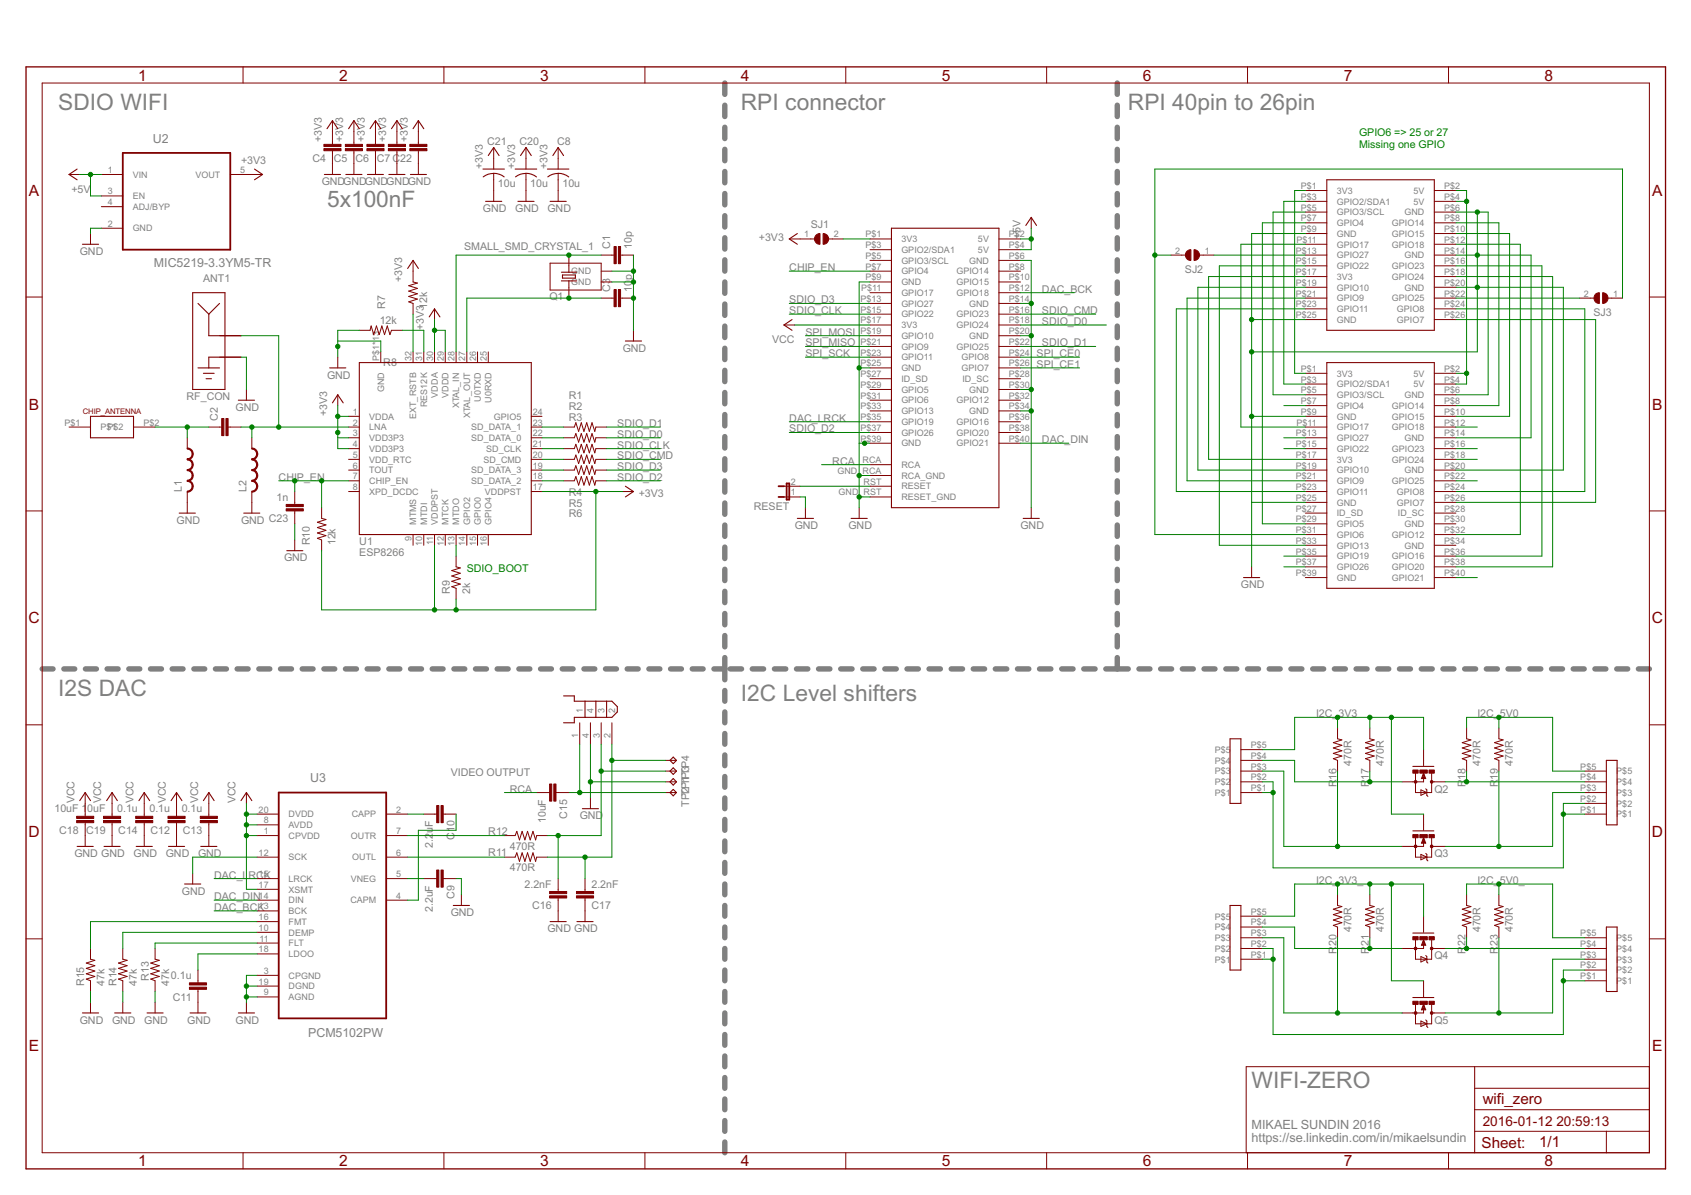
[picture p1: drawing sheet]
<svg xmlns="http://www.w3.org/2000/svg" width="297mm" height="210mm" viewBox="0 0 297 210" stroke-linecap="round" stroke-linejoin="round" font-family="sans-serif">
<defs><g id="words">
<g font-size="4.5" fill="#808080">
<text x="10.2" y="19.3">SDIO WIFI</text>
<text x="130.2" y="19.3">RPI connector</text>
<text x="198.1" y="19.3">RPI 40pin to 26pin</text>
<text x="57.4" y="36.3">5x100nF</text>
<text x="10.2" y="122.2">I2S DAC</text>
<text x="130.2" y="123.2">I2C Level shifters</text>
<text x="219.9" y="191.2">WIFI-ZERO</text>
</g>
<g font-size="3" fill="#800000">
<text x="24.3" y="14.1">1</text>
<text x="59.6" y="14.1">2</text>
<text x="94.9" y="14.1">3</text>
<text x="130.2" y="14.1">4</text>
<text x="165.4" y="14.1">5</text>
<text x="200.7" y="14.1">6</text>
<text x="236" y="14.1">7</text>
<text x="271.3" y="14.1">8</text>
<text x="5.1" y="34.4">A</text>
<text x="290.2" y="34.4">A</text>
<text x="5.1" y="71.9">B</text>
<text x="290.2" y="71.9">B</text>
<text x="5" y="109.5">C</text>
<text x="290.2" y="109.5">C</text>
<text x="5" y="147.1">D</text>
<text x="290.2" y="147.1">D</text>
<text x="5.1" y="184.7">E</text>
<text x="290.2" y="184.7">E</text>
<text x="260.5" y="194">wifi_zero</text>
<text x="260.3" y="201.6">Sheet:</text>
<text x="270.4" y="201.5">1/1</text>
<text x="24.3" y="204.9">1</text>
<text x="59.6" y="204.9">2</text>
<text x="94.9" y="204.9">3</text>
<text x="130.2" y="204.9">4</text>
<text x="165.4" y="204.9">5</text>
<text x="200.7" y="204.9">6</text>
<text x="236" y="204.9">7</text>
<text x="271.3" y="204.9">8</text>
</g>
<g font-size="2.7" fill="#800000">
<text x="260.5" y="197.8">2016-01-12</text>
<text x="273.4" y="197.8">20:59:13</text>
</g>
<g font-size="2.5" fill="#808080">
<text x="219.9" y="198.2">MIKAEL SUNDIN 2016</text>
<text x="219.9" y="200.6">https://se.linkedin.com/in/mikaelsundin</text>
</g>
<g font-size="2.4" fill="#808080">
<text x="26.9" y="25.1">U2</text>
<text x="27" y="46.9">MIC5219-3.3YM5-TR</text>
<text x="54.5" y="137.4">U3</text>
<text x="54.1" y="182.2">PCM5102PW</text>
</g>
<g font-size="2.1" fill="#008000">
<text x="238.7" y="23.9">GPIO6 =&gt; 25 or 27</text>
<text x="238.7" y="25.9">Missing one GPIO</text>
<text x="82" y="100.5">SDIO_BOOT</text>
</g>
<g font-size="2.1" fill="#808080">
<text x="42.3" y="28.8">+3V3</text>
<text x="54.9" y="28.5">C4 C5 C6 C7C22</text>
<text x="56.5" y="25" transform="rotate(-90 56.5 25)">+3V3</text>
<text x="60.3" y="25" transform="rotate(-90 60.3 25)">+3V3</text>
<text x="64.1" y="25" transform="rotate(-90 64.1 25)">+3V3</text>
<text x="67.8" y="25" transform="rotate(-90 67.8 25)">+3V3</text>
<text x="71.6" y="25" transform="rotate(-90 71.6 25)">+3V3</text>
<text x="84.8" y="29.7" transform="rotate(-90 84.8 29.7)">+3V3</text>
<text x="85.6" y="25.4">C21</text>
<text x="90.5" y="29.7" transform="rotate(-90 90.5 29.7)">+3V3</text>
<text x="91.3" y="25.4">C20</text>
<text x="96.2" y="29.7" transform="rotate(-90 96.2 29.7)">+3V3</text>
<text x="97.9" y="25.4">C8</text>
<text x="12.5" y="33.8">+5V</text>
<text x="56.5" y="32.5">GNDGNDGNDGNDGND</text>
<text x="87.5" y="32.8">10u</text>
<text x="93.1" y="32.8">10u</text>
<text x="98.8" y="32.8">10u</text>
<text x="84.8" y="37.2">GND</text>
<text x="90.5" y="37.2">GND</text>
<text x="96.2" y="37.2">GND</text>
<text x="142.4" y="40.1">SJ1</text>
<text x="179.3" y="42" transform="rotate(-90 179.3 42)">+5V</text>
<text x="14" y="44.8">GND</text>
<text x="81.5" y="43.9">SMALL_SMD_CRYSTAL_1</text>
<text x="107.2" y="43.7" transform="rotate(-90 107.2 43.7)">C1</text>
<text x="111" y="43.7" transform="rotate(-90 111 43.7)">10p</text>
<text x="133.3" y="42.3">+3V3</text>
<text x="138.7" y="47.6">CHIP_EN</text>
<text x="35.7" y="49.5">ANT1</text>
<text x="70.7" y="49.5" transform="rotate(-90 70.7 49.5)">+3V3</text>
<text x="96.5" y="52.7">Q1</text>
<text x="107.2" y="51.2" transform="rotate(-90 107.2 51.2)">C3</text>
<text x="111" y="51.2" transform="rotate(-90 111 51.2)">10</text>
<text x="111" y="49.1" transform="rotate(-90 111 49.1)">p</text>
<text x="138.7" y="53.3">SDIO_D3</text>
<text x="183" y="51.4">DAC_BCK</text>
<text x="208.1" y="48">SJ2</text>
<text x="66.7" y="56.9">12k</text>
<text x="67.7" y="54.2" transform="rotate(-90 67.7 54.2)">R7</text>
<text x="74.4" y="58" transform="rotate(-90 74.4 58)">+3V3</text>
<text x="75" y="54.2" transform="rotate(-90 75 54.2)">12k</text>
<text x="138.7" y="55.2">SDIO_CLK</text>
<text x="141.5" y="59">SPI_MOSI</text>
<text x="183" y="55.2">SDIO_CMD</text>
<text x="183" y="57.1">SDIO_D0</text>
<text x="279.9" y="55.6">SJ3</text>
<text x="67.3" y="64.2">R8</text>
<text x="109.4" y="61.8">GND</text>
<text x="135.6" y="60.3">VCC</text>
<text x="141.5" y="60.9">SPI_MISO</text>
<text x="141.5" y="62.7">SPI_SCK</text>
<text x="182.1" y="62.7">SPI_CE0</text>
<text x="182.1" y="64.6">SPI_CE1</text>
<text x="183" y="60.9">SDIO_D1</text>
<text x="32.8" y="70.3">RF_CON</text>
<text x="57.4" y="66.5">GND</text>
<text x="99.9" y="70.1">R1</text>
<text x="38.3" y="73.9" transform="rotate(-90 38.3 73.9)">C2</text>
<text x="41.4" y="72.2">GND</text>
<text x="57.4" y="73.1" transform="rotate(-90 57.4 73.1)">+3V3</text>
<text x="99.9" y="72">R2</text>
<text x="99.9" y="73.9">R3</text>
<text x="108.4" y="76.9">SDIO_D0</text>
<text x="108.4" y="75">SDIO_D1</text>
<text x="138.7" y="76">SDIO_D2</text>
<text x="138.7" y="74.1">DAC_LRCK</text>
<text x="183" y="77.8">DAC_DIN</text>
<text x="108.4" y="78.8">SDIO_CLK</text>
<text x="108.4" y="80.7">SDIO_CMD</text>
<text x="108.4" y="82.6">SDIO_D3</text>
<text x="146.2" y="81.6">RCA</text>
<text x="32" y="86.3" transform="rotate(-90 32 86.3)">L1</text>
<text x="43.3" y="86.3" transform="rotate(-90 43.3 86.3)">L2</text>
<text x="48.6" y="87.9">1n</text>
<text x="49" y="84.5">CHIP_EN</text>
<text x="99.9" y="87.1">R4</text>
<text x="99.9" y="89">R5</text>
<text x="108.4" y="84.5">SDIO_D2</text>
<text x="112.2" y="87.3">+3V3</text>
<text x="132.4" y="89.5">RESET</text>
<text x="31" y="92">GND</text>
<text x="42.3" y="92">GND C23</text>
<text x="54.4" y="95.8" transform="rotate(-90 54.4 95.8)">R10</text>
<text x="59" y="95.8" transform="rotate(-90 59 95.8)">12k</text>
<text x="63.1" y="95.8">U1</text>
<text x="99.9" y="90.9">R6</text>
<text x="139.6" y="93">GND</text>
<text x="149" y="93">GND</text>
<text x="179.3" y="93">GND</text>
<text x="49.9" y="98.6">GND</text>
<text x="63.1" y="97.7">ESP8266</text>
<text x="79" y="104.3" transform="rotate(-90 79 104.3)">R9</text>
<text x="82.6" y="104.3" transform="rotate(-90 82.6 104.3)">2k</text>
<text x="218" y="103.3">GND</text>
<text x="231.2" y="126">I2C_3V3</text>
<text x="259.5" y="126">I2C_5V0</text>
<text x="79.2" y="136.4">VIDEO OUTPUT</text>
<text x="234.8" y="136.9" transform="rotate(-90 234.8 136.9)">16</text>
<text x="237.4" y="134.5" transform="rotate(-90 237.4 134.5)">470R</text>
<text x="240.5" y="136.9" transform="rotate(-90 240.5 136.9)">17</text>
<text x="243.1" y="134.5" transform="rotate(-90 243.1 134.5)">470R</text>
<text x="257.5" y="136.9" transform="rotate(-90 257.5 136.9)">18</text>
<text x="260.1" y="134.5" transform="rotate(-90 260.1 134.5)">470R</text>
<text x="263.1" y="136.9" transform="rotate(-90 263.1 136.9)">19</text>
<text x="265.7" y="134.5" transform="rotate(-90 265.7 134.5)">470R</text>
<text x="9.6" y="142.7">10uF 10uF</text>
<text x="13.1" y="141.1" transform="rotate(-90 13.1 141.1)">VCC</text>
<text x="17.8" y="141.1" transform="rotate(-90 17.8 141.1)">VCC</text>
<text x="20.6" y="142.7">0.1u</text>
<text x="23.5" y="141.1" transform="rotate(-90 23.5 141.1)">VCC</text>
<text x="26.3" y="142.7">0.1u</text>
<text x="29.1" y="141.1" transform="rotate(-90 29.1 141.1)">VCC</text>
<text x="31.9" y="142.7">0.1u</text>
<text x="34.8" y="141.1" transform="rotate(-90 34.8 141.1)">VCC</text>
<text x="41.4" y="141.1" transform="rotate(-90 41.4 141.1)">VCC</text>
<text x="89.6" y="139.2">RCA</text>
<text x="99.6" y="143.8" transform="rotate(-90 99.6 143.8)">C15</text>
<text x="101.8" y="143.9">GND</text>
<text x="121.1" y="141.7" transform="rotate(-90 121.1 141.7)">TPT2PT1PT3P4</text>
<text x="234.8" y="138.3" transform="rotate(-90 234.8 138.3)">R</text>
<text x="240.5" y="138.3" transform="rotate(-90 240.5 138.3)">R</text>
<text x="252" y="139.2">Q2</text>
<text x="257.5" y="138.3" transform="rotate(-90 257.5 138.3)">R</text>
<text x="263.1" y="138.3" transform="rotate(-90 263.1 138.3)">R</text>
<text x="10.4" y="146.5">C18 C19</text>
<text x="20.8" y="146.5">C14</text>
<text x="26.4" y="146.5">C12</text>
<text x="32.1" y="146.5">C13</text>
<text x="76" y="148.9" transform="rotate(-90 76 148.9)">2.2</text>
<text x="76" y="146.3" transform="rotate(-90 76 146.3)">u</text>
<text x="76" y="145.3" transform="rotate(-90 76 145.3)">F</text>
<text x="79.8" y="147.6" transform="rotate(-90 79.8 147.6)">C</text>
<text x="79.8" y="146.2" transform="rotate(-90 79.8 146.2)">10</text>
<text x="85.8" y="146.6">R12</text>
<text x="89.6" y="149.2">470R</text>
<text x="95.9" y="144.6" transform="rotate(-90 95.9 144.6)">10uF</text>
<text x="13.1" y="150.6">GND GND</text>
<text x="23.5" y="150.6">GND</text>
<text x="29.1" y="150.6">GND</text>
<text x="34.8" y="150.6">GND</text>
<text x="37.6" y="154.3">DAC_L</text>
<text x="43.7" y="154.3">RCK</text>
<text x="85.8" y="150.4">R11</text>
<text x="89.6" y="153">470R</text>
<text x="92.2" y="155.9">2.2nF</text>
<text x="103.9" y="155.9">2.2nF</text>
<text x="231.2" y="155.3">I2C_3V3_</text>
<text x="252" y="150.6">Q3</text>
<text x="259.5" y="155.3">I2C_5V0_</text>
<text x="32" y="157.2">GND</text>
<text x="37.6" y="158.1">DAC_DIN</text>
<text x="37.6" y="160">DAC_BCK</text>
<text x="76" y="160.2" transform="rotate(-90 76 160.2)">2.2uF</text>
<text x="79.2" y="160.9">GND</text>
<text x="79.8" y="157.9" transform="rotate(-90 79.8 157.9)">C9</text>
<text x="93.5" y="159.7">C16</text>
<text x="103.9" y="159.7">C17</text>
<text x="96.2" y="163.8">GND GND</text>
<text x="234.8" y="167.5" transform="rotate(-90 234.8 167.5)">R</text>
<text x="234.8" y="166.2" transform="rotate(-90 234.8 166.2)">20</text>
<text x="237.4" y="163.8" transform="rotate(-90 237.4 163.8)">470R</text>
<text x="240.5" y="167.5" transform="rotate(-90 240.5 167.5)">R</text>
<text x="240.5" y="166.2" transform="rotate(-90 240.5 166.2)">21</text>
<text x="243.1" y="163.8" transform="rotate(-90 243.1 163.8)">470R</text>
<text x="257.5" y="167.5" transform="rotate(-90 257.5 167.5)">R</text>
<text x="257.5" y="166.2" transform="rotate(-90 257.5 166.2)">22</text>
<text x="260.1" y="163.8" transform="rotate(-90 260.1 163.8)">470R</text>
<text x="263.1" y="167.5" transform="rotate(-90 263.1 167.5)">R</text>
<text x="263.1" y="166.2" transform="rotate(-90 263.1 166.2)">23</text>
<text x="265.7" y="163.8" transform="rotate(-90 265.7 163.8)">470R</text>
<text x="14.8" y="173.2" transform="rotate(-90 14.8 173.2)">R15</text>
<text x="18.4" y="173.2" transform="rotate(-90 18.4 173.2)">47k</text>
<text x="20.5" y="173.2" transform="rotate(-90 20.5 173.2)">R14</text>
<text x="24" y="173.2" transform="rotate(-90 24 173.2)">47k</text>
<text x="26.1" y="172.3" transform="rotate(-90 26.1 172.3)">R13</text>
<text x="29.7" y="173.2" transform="rotate(-90 29.7 173.2)">47k</text>
<text x="30" y="172">0.1u</text>
<text x="252" y="168.5">Q4</text>
<text x="14" y="179.8">GND</text>
<text x="19.7" y="179.8">GND</text>
<text x="25.3" y="179.8">GND</text>
<text x="30.4" y="175.8">C11</text>
<text x="32.9" y="179.8">GND</text>
<text x="41.4" y="179.8">GND</text>
<text x="252" y="179.8">Q5</text>
</g>
<g font-size="1.8" fill="#808080">
<text x="18.9" y="30.4">1</text>
<text x="18.9" y="34.2">3</text>
<text x="23.3" y="31.2">VIN</text>
<text x="23.3" y="35">EN</text>
<text x="34.3" y="31.2">VOUT</text>
<text x="42.2" y="30.4">5</text>
<text x="228.5" y="33.2">P$1</text>
<text x="228.5" y="35.1">P$3</text>
<text x="234.8" y="34">3V3</text>
<text x="234.8" y="35.9">GPIO2/SDA1</text>
<text x="248.3" y="34">5V</text>
<text x="248.3" y="35.9">5V</text>
<text x="253.7" y="33.2">P$2</text>
<text x="253.7" y="35.1">P$4</text>
<text x="18.9" y="36">4</text>
<text x="18.9" y="39.8">2</text>
<text x="23.3" y="36.9">ADJ/BYP</text>
<text x="23.3" y="40.6">GND</text>
<text x="141.3" y="41.7">1</text>
<text x="146.5" y="41.7">2</text>
<text x="152" y="41.7">P$1</text>
<text x="177.2" y="41.7">P$2</text>
<text x="228.5" y="37">P$5</text>
<text x="228.5" y="38.9">P$7</text>
<text x="228.5" y="40.8">P$9</text>
<text x="234.8" y="37.8">GPIO3/SCL</text>
<text x="234.8" y="39.7">GPIO4</text>
<text x="234.8" y="41.6">GND</text>
<text x="244.5" y="39.7">GPIO14</text>
<text x="244.5" y="41.6">GPIO15</text>
<text x="246.7" y="37.8">GND</text>
<text x="253.7" y="37">P$6</text>
<text x="253.7" y="38.9">P$8</text>
<text x="253.7" y="40.8">P$10</text>
<text x="152" y="43.6">P$3</text>
<text x="152" y="45.5">P$5</text>
<text x="152" y="47.4">P$7</text>
<text x="158.3" y="42.5">3V3</text>
<text x="158.3" y="44.4">GPIO2/SDA1</text>
<text x="158.3" y="46.3">GPIO3/SCL</text>
<text x="170.2" y="46.3">GND</text>
<text x="171.8" y="42.5">5V</text>
<text x="171.8" y="44.4">5V</text>
<text x="177.2" y="43.6">P$4</text>
<text x="177.2" y="45.5">P$6</text>
<text x="177.2" y="47.4">P$8</text>
<text x="206.4" y="44.5">2</text>
<text x="211.6" y="44.5">1</text>
<text x="227.6" y="44.5">P$13</text>
<text x="227.6" y="46.4">P$15</text>
<text x="227.7" y="42.6">P$11</text>
<text x="234.8" y="43.5">GPIO17</text>
<text x="234.8" y="45.4">GPIO27</text>
<text x="234.8" y="47.3">GPIO22</text>
<text x="244.5" y="43.5">GPIO18</text>
<text x="244.5" y="47.3">GPIO23</text>
<text x="246.7" y="45.4">GND</text>
<text x="253.7" y="42.6">P$12</text>
<text x="253.7" y="44.5">P$14</text>
<text x="253.7" y="46.4">P$16</text>
<text x="100.4" y="48.2">GND</text>
<text x="100.4" y="50.1">GND</text>
<text x="151.1" y="53">P$13</text>
<text x="151.3" y="51.1">P$11</text>
<text x="152" y="49.3">P$9</text>
<text x="158.3" y="48.2">GPIO4</text>
<text x="158.3" y="50.1">GND</text>
<text x="158.3" y="52">GPIO17</text>
<text x="158.3" y="53.9">GPIO27</text>
<text x="168" y="48.2">GPIO14</text>
<text x="168" y="50.1">GPIO15</text>
<text x="168" y="52">GPIO18</text>
<text x="170.2" y="53.9">GND</text>
<text x="177.2" y="49.3">P$10</text>
<text x="177.2" y="51.1">P$12</text>
<text x="177.2" y="53">P$14</text>
<text x="227.6" y="48.3">P$17</text>
<text x="227.6" y="50.2">P$19</text>
<text x="227.6" y="52.1">P$21</text>
<text x="227.6" y="54">P$23</text>
<text x="234.8" y="49.1">3V3</text>
<text x="234.8" y="51">GPIO10</text>
<text x="234.8" y="52.9">GPIO9</text>
<text x="244.5" y="49.2">GPIO24</text>
<text x="244.5" y="52.9">GPIO25</text>
<text x="246.7" y="51">GND</text>
<text x="253.7" y="48.3">P$18</text>
<text x="253.7" y="50.2">P$20</text>
<text x="253.7" y="52.1">P$22</text>
<text x="253.7" y="54">P$24</text>
<text x="278.2" y="52.1">2</text>
<text x="283.4" y="52.1">1</text>
<text x="151.1" y="54.9">P$15</text>
<text x="151.1" y="56.8">P$17</text>
<text x="151.1" y="58.7">P$19</text>
<text x="158.3" y="55.8">GPIO22</text>
<text x="158.3" y="57.6">3V3</text>
<text x="158.3" y="59.5">GPIO10</text>
<text x="168" y="55.8">GPIO23</text>
<text x="168" y="57.7">GPIO24</text>
<text x="170.2" y="59.5">GND</text>
<text x="177.2" y="54.9">P$16</text>
<text x="177.2" y="56.8">P$18</text>
<text x="177.2" y="58.7">P$20</text>
<text x="227.6" y="55.9">P$25</text>
<text x="234.8" y="54.8">GPIO11</text>
<text x="234.8" y="56.7">GND</text>
<text x="245.4" y="54.8">GPIO8</text>
<text x="245.4" y="56.7">GPIO7</text>
<text x="253.7" y="55.9">P$26</text>
<text x="66.6" y="63.4" transform="rotate(-90 66.6 63.4)">P$1*13</text>
<text x="72.3" y="63.4" transform="rotate(-90 72.3 63.4)">32</text>
<text x="74.2" y="63.4" transform="rotate(-90 74.2 63.4)">31</text>
<text x="76.1" y="63.4" transform="rotate(-90 76.1 63.4)">30</text>
<text x="78" y="63.4" transform="rotate(-90 78 63.4)">29</text>
<text x="79.8" y="63.4" transform="rotate(-90 79.8 63.4)">28</text>
<text x="81.7" y="63.4" transform="rotate(-90 81.7 63.4)">27</text>
<text x="83.6" y="63.4" transform="rotate(-90 83.6 63.4)">26</text>
<text x="85.5" y="63.4" transform="rotate(-90 85.5 63.4)">25</text>
<text x="151.1" y="60.6">P$21</text>
<text x="151.1" y="62.5">P$23</text>
<text x="151.1" y="64.4">P$25</text>
<text x="158.3" y="61.4">GPIO9</text>
<text x="158.3" y="63.3">GPIO11</text>
<text x="158.3" y="65.2">GND</text>
<text x="168" y="61.4">GPIO25</text>
<text x="168.9" y="63.3">GPIO8</text>
<text x="168.9" y="65.2">GPIO7</text>
<text x="177.2" y="60.6">P$22</text>
<text x="177.2" y="62.5">P$24</text>
<text x="177.2" y="64.4">P$26</text>
<text x="228.5" y="65.3">P$1</text>
<text x="253.7" y="65.3">P$2</text>
<text x="67.5" y="68.9" transform="rotate(-90 67.5 68.9)">GND</text>
<text x="75" y="71.5" transform="rotate(-90 75 71.5)">RES12K</text>
<text x="76.9" y="69.8" transform="rotate(-90 76.9 69.8)">VDDA</text>
<text x="78.8" y="69.9" transform="rotate(-90 78.8 69.9)">VDDD</text>
<text x="80.7" y="71.7" transform="rotate(-90 80.7 71.7)">XTAL_IN</text>
<text x="84.5" y="70.6" transform="rotate(-90 84.5 70.6)">U0TXD</text>
<text x="86.4" y="70.8" transform="rotate(-90 86.4 70.8)">U0RXD</text>
<text x="151.1" y="66.3">P$27</text>
<text x="151.1" y="68.1">P$29</text>
<text x="151.1" y="70">P$31</text>
<text x="151.1" y="71.9">P$33</text>
<text x="158.3" y="67.1">ID_SD</text>
<text x="158.3" y="69">GPIO5</text>
<text x="158.3" y="70.9">GPIO6</text>
<text x="168" y="70.9">GPIO12</text>
<text x="169.1" y="67.1">ID_SC</text>
<text x="170.2" y="69">GND</text>
<text x="177.2" y="66.3">P$28</text>
<text x="177.2" y="68.1">P$30</text>
<text x="177.2" y="70">P$32</text>
<text x="177.2" y="71.9">P$34</text>
<text x="228.5" y="67.2">P$3</text>
<text x="228.5" y="69.1">P$5</text>
<text x="228.5" y="71">P$7</text>
<text x="234.8" y="66.1">3V3</text>
<text x="234.8" y="68">GPIO2/SDA1</text>
<text x="234.8" y="69.9">GPIO3/SCL</text>
<text x="234.8" y="71.8">GPIO4</text>
<text x="244.5" y="71.8">GPIO14</text>
<text x="246.7" y="69.9">GND</text>
<text x="248.3" y="66.2">5V</text>
<text x="248.3" y="68">5V</text>
<text x="253.7" y="67.2">P$4</text>
<text x="253.7" y="69.1">P$6</text>
<text x="253.7" y="71">P$8</text>
<text x="11.3" y="74.8">P$1</text>
<text x="17.6" y="75.6">P$P1$2</text>
<text x="25.2" y="74.8">P$2</text>
<text x="62" y="74.8">2</text>
<text x="62" y="76.6">3</text>
<text x="62" y="72.9">1</text>
<text x="64.9" y="75.6">LNA</text>
<text x="64.9" y="77.5">VDD3P3</text>
<text x="64.9" y="73.7">VDDA</text>
<text x="73.1" y="73.6" transform="rotate(-90 73.1 73.6)">EXT_RSTB</text>
<text x="82.6" y="73.4" transform="rotate(-90 82.6 73.4)">XTAL_OUT</text>
<text x="82.8" y="77.5">SD_DATA_0</text>
<text x="82.8" y="75.6">SD_DATA_1</text>
<text x="86.7" y="73.7">GPIO5</text>
<text x="93.6" y="72.9">24</text>
<text x="93.6" y="76.6">22</text>
<text x="93.6" y="74.8">23</text>
<text x="151.1" y="73.8">P$35</text>
<text x="151.1" y="75.7">P$37</text>
<text x="151.1" y="77.6">P$39</text>
<text x="158.3" y="72.8">GPIO13</text>
<text x="158.3" y="74.6">GPIO19</text>
<text x="158.3" y="76.5">GPIO26</text>
<text x="168" y="74.6">GPIO16</text>
<text x="168" y="76.5">GPIO20</text>
<text x="170.2" y="72.8">GND</text>
<text x="177.2" y="73.8">P$36</text>
<text x="177.2" y="75.7">P$38</text>
<text x="177.2" y="77.6">P$40</text>
<text x="227.6" y="76.6">P$13</text>
<text x="227.7" y="74.8">P$11</text>
<text x="228.5" y="72.9">P$9</text>
<text x="234.8" y="73.7">GND</text>
<text x="234.8" y="75.6">GPIO17</text>
<text x="234.8" y="77.5">GPIO27</text>
<text x="244.5" y="73.7">GPIO15</text>
<text x="244.5" y="75.6">GPIO18</text>
<text x="246.7" y="77.5">GND</text>
<text x="253.7" y="72.9">P$10</text>
<text x="253.7" y="74.8">P$12</text>
<text x="253.7" y="76.6">P$14</text>
<text x="62" y="82.3">6</text>
<text x="62" y="78.5">4</text>
<text x="62" y="80.4">5</text>
<text x="64.9" y="83.1">TOUT</text>
<text x="64.9" y="79.4">VDD3P3</text>
<text x="64.9" y="81.2">VDD_RTC</text>
<text x="82.8" y="83.1">SD_DATA_3</text>
<text x="84.9" y="81.3">SD_CMD</text>
<text x="85.4" y="79.4">SD_CLK</text>
<text x="93.6" y="78.5">21</text>
<text x="93.6" y="80.4">20</text>
<text x="93.6" y="82.3">19</text>
<text x="147.1" y="83.3">GND_RCA</text>
<text x="151.5" y="81.4">RCA</text>
<text x="158.3" y="78.4">GND</text>
<text x="158.3" y="82.2">RCA</text>
<text x="168" y="78.4">GPIO21</text>
<text x="227.6" y="78.5">P$15</text>
<text x="227.6" y="80.4">P$17</text>
<text x="227.6" y="82.3">P$19</text>
<text x="234.8" y="79.4">GPIO22</text>
<text x="234.8" y="81.2">3V3</text>
<text x="234.8" y="83.1">GPIO10</text>
<text x="244.5" y="79.4">GPIO23</text>
<text x="244.5" y="81.3">GPIO24</text>
<text x="246.7" y="83.1">GND</text>
<text x="253.7" y="78.5">P$16</text>
<text x="253.7" y="80.4">P$18</text>
<text x="253.7" y="82.3">P$20</text>
<text x="62" y="84.2">7</text>
<text x="62" y="86.1">8</text>
<text x="64.9" y="85">CHIP_EN</text>
<text x="64.9" y="86.9">XPD_DCDC</text>
<text x="82.8" y="85">SD_DATA_2</text>
<text x="85.2" y="86.9">VDDPST</text>
<text x="93.6" y="84.2">18</text>
<text x="93.6" y="86.1">17</text>
<text x="138.9" y="87">1</text>
<text x="138.9" y="85.1">2</text>
<text x="147.3" y="87">GND_RST</text>
<text x="151.7" y="85.1">RST</text>
<text x="158.3" y="86">RESET</text>
<text x="158.3" y="87.9">RESET_GND</text>
<text x="158.3" y="84.1">RCA_GND</text>
<text x="227.6" y="84.2">P$21</text>
<text x="227.6" y="86.1">P$23</text>
<text x="227.6" y="88">P$25</text>
<text x="227.6" y="89.9">P$27</text>
<text x="234.8" y="85">GPIO9</text>
<text x="234.8" y="86.9">GPIO11</text>
<text x="234.8" y="88.8">GND</text>
<text x="244.5" y="85">GPIO25</text>
<text x="245.4" y="86.9">GPIO8</text>
<text x="245.4" y="88.8">GPIO7</text>
<text x="253.7" y="84.2">P$22</text>
<text x="253.7" y="86.1">P$24</text>
<text x="253.7" y="88">P$26</text>
<text x="253.7" y="89.9">P$28</text>
<text x="72.3" y="95.1" transform="rotate(-90 72.3 95.1)">9</text>
<text x="73.1" y="92.2" transform="rotate(-90 73.1 92.2)">MTMS</text>
<text x="74.2" y="95.9" transform="rotate(-90 74.2 95.9)">10</text>
<text x="75" y="92.2" transform="rotate(-90 75 92.2)">MTDI</text>
<text x="76.1" y="95.8" transform="rotate(-90 76.1 95.8)">11</text>
<text x="76.9" y="92.2" transform="rotate(-90 76.9 92.2)">VDDPST</text>
<text x="78" y="95.9" transform="rotate(-90 78 95.9)">12</text>
<text x="78.8" y="92.2" transform="rotate(-90 78.8 92.2)">MTCK</text>
<text x="79.8" y="95.9" transform="rotate(-90 79.8 95.9)">13</text>
<text x="80.7" y="92.2" transform="rotate(-90 80.7 92.2)">MTDO</text>
<text x="81.7" y="95.9" transform="rotate(-90 81.7 95.9)">14</text>
<text x="82.6" y="92.2" transform="rotate(-90 82.6 92.2)">GPIO2</text>
<text x="83.6" y="95.9" transform="rotate(-90 83.6 95.9)">15</text>
<text x="84.5" y="92.2" transform="rotate(-90 84.5 92.2)">GPIO0</text>
<text x="85.5" y="95.9" transform="rotate(-90 85.5 95.9)">16</text>
<text x="86.3" y="92.2" transform="rotate(-90 86.3 92.2)">GPIO4</text>
<text x="227.6" y="91.7">P$29</text>
<text x="227.6" y="93.6">P$31</text>
<text x="227.6" y="95.5">P$33</text>
<text x="234.8" y="90.7">ID_SD</text>
<text x="234.8" y="92.6">GPIO5</text>
<text x="234.8" y="94.5">GPIO6</text>
<text x="244.5" y="94.5">GPIO12</text>
<text x="245.5" y="90.7">ID_SC</text>
<text x="246.7" y="92.6">GND</text>
<text x="253.7" y="91.7">P$30</text>
<text x="253.7" y="93.6">P$32</text>
<text x="253.7" y="95.5">P$34</text>
<text x="227.6" y="97.4">P$35</text>
<text x="227.6" y="99.3">P$37</text>
<text x="227.6" y="101.2">P$39</text>
<text x="234.8" y="96.4">GPIO13</text>
<text x="234.8" y="98.2">GPIO19</text>
<text x="234.8" y="100.1">GPIO26</text>
<text x="244.5" y="98.3">GPIO16</text>
<text x="244.5" y="100.1">GPIO20</text>
<text x="246.7" y="96.4">GND</text>
<text x="253.7" y="97.4">P$36</text>
<text x="253.7" y="99.3">P$38</text>
<text x="253.7" y="101.2">P$40</text>
<text x="234.8" y="102">GND</text>
<text x="244.5" y="102">GPIO21</text>
<text x="102.4" y="125.2" transform="rotate(-90 102.4 125.2)">1</text>
<text x="104.3" y="125.2" transform="rotate(-90 104.3 125.2)">4</text>
<text x="106.2" y="125.2" transform="rotate(-90 106.2 125.2)">3</text>
<text x="108.1" y="125.2" transform="rotate(-90 108.1 125.2)">2</text>
<text x="101.6" y="129.6" transform="rotate(-90 101.6 129.6)">1</text>
<text x="103.5" y="129.6" transform="rotate(-90 103.5 129.6)">4</text>
<text x="105.3" y="129.6" transform="rotate(-90 105.3 129.6)">3</text>
<text x="107.2" y="129.6" transform="rotate(-90 107.2 129.6)">2</text>
<text x="219.7" y="131.4">P$5</text>
<text x="213.4" y="137.9">P$2</text>
<text x="213.4" y="136">P$3</text>
<text x="213.4" y="134.1">P$4</text>
<text x="213.4" y="132.2">P$5</text>
<text x="219.7" y="137.1">P$2</text>
<text x="219.7" y="135.2">P$3</text>
<text x="219.7" y="133.3">P$4</text>
<text x="277.6" y="137.1">P$4</text>
<text x="277.6" y="135.2">P$5</text>
<text x="283.9" y="137.9">P$4</text>
<text x="283.9" y="136">P$5</text>
<text x="45.4" y="142.7">20</text>
<text x="50.7" y="143.6">DVDD</text>
<text x="61.8" y="143.6">CAPP</text>
<text x="69.6" y="142.7">2</text>
<text x="213.4" y="139.8">P$1</text>
<text x="219.7" y="139">P$1</text>
<text x="277.6" y="142.7">P$1</text>
<text x="277.6" y="140.8">P$2</text>
<text x="277.6" y="139">P$3</text>
<text x="283.9" y="143.6">P$1</text>
<text x="283.9" y="141.7">P$2</text>
<text x="283.9" y="139.8">P$3</text>
<text x="46.3" y="144.6">8</text>
<text x="46.3" y="146.5">1</text>
<text x="50.7" y="145.5">AVDD</text>
<text x="50.7" y="147.3">CPVDD</text>
<text x="61.6" y="147.4">OUTR</text>
<text x="69.6" y="146.5">7</text>
<text x="45.4" y="150.3">12</text>
<text x="45.4" y="154.1">15</text>
<text x="45.4" y="156">17</text>
<text x="50.7" y="151.1">SCK</text>
<text x="50.7" y="154.9">LRCK</text>
<text x="61.6" y="154.9">VNEG</text>
<text x="61.9" y="151.1">OUTL</text>
<text x="69.6" y="150.3">6</text>
<text x="69.6" y="154.1">5</text>
<text x="45.4" y="157.8">14</text>
<text x="45.4" y="159.7">13</text>
<text x="45.4" y="161.6">16</text>
<text x="50.7" y="156.8">XSMT</text>
<text x="50.7" y="158.7">DIN</text>
<text x="50.7" y="160.6">BCK</text>
<text x="61.5" y="158.7">CAPM</text>
<text x="69.6" y="157.8">4</text>
<text x="213.4" y="161.5">P$5</text>
<text x="219.7" y="160.7">P$5</text>
<text x="45.4" y="163.5">10</text>
<text x="45.4" y="167.3">18</text>
<text x="45.6" y="165.4">11</text>
<text x="50.7" y="162.4">FMT</text>
<text x="50.7" y="164.3">DEMP</text>
<text x="50.7" y="166.2">FLT</text>
<text x="213.4" y="167.2">P$2</text>
<text x="213.4" y="165.3">P$3</text>
<text x="213.4" y="163.4">P$4</text>
<text x="219.7" y="166.3">P$2</text>
<text x="219.7" y="164.5">P$3</text>
<text x="219.7" y="162.6">P$4</text>
<text x="277.6" y="166.3">P$4</text>
<text x="277.6" y="164.5">P$5</text>
<text x="283.9" y="167.2">P$4</text>
<text x="283.9" y="165.3">P$5</text>
<text x="45.4" y="172.9">19</text>
<text x="46.3" y="171.1">3</text>
<text x="50.7" y="168.1">LDOO</text>
<text x="50.7" y="171.9">CPGND</text>
<text x="50.7" y="173.8">DGND</text>
<text x="213.4" y="169.1">P$1</text>
<text x="219.7" y="168.2">P$1</text>
<text x="277.6" y="172">P$1</text>
<text x="277.6" y="170.1">P$2</text>
<text x="277.6" y="168.2">P$3</text>
<text x="283.9" y="172.8">P$1</text>
<text x="283.9" y="171">P$2</text>
<text x="283.9" y="169.1">P$3</text>
<text x="46.3" y="174.8">9</text>
<text x="50.7" y="175.7">AGND</text>
</g>
<text font-size="1.5" fill="#800000" x="14.6" y="72.7">CHIP_ANTENNA</text>
</g></defs>
<g fill="none" stroke="#808080" stroke-width=".95">
<path d="M127.3 14.6v2M127.3 18.5v2M196.3 14.6v2M196.3 18.5v2M127.3 22.4v1.9M127.3 26.2v2M127.3 30.1v2M127.3 34v2M127.3 37.9v2M196.3 22.4v1.9M196.3 26.2v2M196.3 30.1v2"/>
<path d="M196.3 34v2M196.3 37.9v2M127.3 41.8v2M127.3 45.6v2M127.3 49.5v2M127.3 53.4v2M127.3 57.3v2M196.3 41.8v2M196.3 45.6v2M196.3 49.5v2M196.3 53.4v2M196.3 57.3v2"/>
<path d="M127.3 61.2v2M127.3 65v2M127.3 68.9v2M127.3 72.8v2M127.3 76.7v2M196.3 61.2v2M196.3 65v2M196.3 68.9v2M196.3 72.8v2M196.3 76.7v2M127.3 80.6v2M127.3 84.5v1.9"/>
<path d="M127.3 88.3v2M127.3 92.2v2M127.3 96.1v2M127.3 100v2M196.3 80.6v2M196.3 84.5v1.9M196.3 88.3v2M196.3 92.2v2M196.3 96.1v2M196.3 100v2M7.4 117.5h1.9M11.2 117.5h1.9"/>
<path d="M15 117.5h1.9M18.8 117.5h1.9M22.6 117.5h2M26.4 117.5h2M30.2 117.5h2M34.1 117.5h1.9M37.8 117.5h2M41.7 117.5h1.9M45.5 117.5h1.9M49.3 117.5h1.9M53.1 117.5h1.9M56.9 117.5h1.9"/>
<path d="M60.7 117.5h1.9M64.5 117.5h1.9M68.3 117.5h1.9M72.1 117.5h1.9M75.9 117.5h1.9M79.7 117.5h1.9M83.5 117.5h1.9M87.3 117.5h2M91.1 117.5h2M95 117.5h1.9M98.8 117.5h1.9M102.6 117.5h1.9"/>
<path d="M106.4 117.5h1.9M110.2 117.5h1.9M114 117.5h1.9M117.8 117.5h1.9M121.6 117.5h1.9M125.4 117.5h1.9M127.3 103.9v2M127.3 107.8v1.9M127.3 111.6v2M127.3 115.5v3.9M128.3 117.5h2M132.1 117.5h2"/>
<path d="M136 117.5h2M139.9 117.5h2M143.8 117.5h2M147.7 117.5h2M151.6 117.5h1.9M155.4 117.5h2M159.3 117.5h2M163.2 117.5h2M167.1 117.5h2M171 117.5h2M174.8 117.5h2M178.7 117.5h2"/>
<path d="M182.6 117.5h2M186.5 117.5h2M190.4 117.5h2M194.2 117.5h4M196.3 103.9v2M196.3 107.8v1.9M196.3 111.6v2M196.3 115.5v2M200.1 117.5h1.9M203.9 117.5h1.9M207.7 117.5h1.9M211.5 117.5h1.9"/>
<path d="M215.3 117.5h2M219.1 117.5h2M222.9 117.5h2M226.8 117.5h1.9M230.6 117.5h1.9M234.4 117.5h1.9M238.2 117.5h1.9M242 117.5h1.9M245.8 117.5h2M249.7 117.5h1.9M253.5 117.5h1.9M257.3 117.5h1.9"/>
<path d="M261.1 117.5h1.9M264.9 117.5h1.9M268.7 117.5h2M272.5 117.5h2M276.4 117.5h1.9M280.2 117.5h1.9M284 117.5h1.9M287.8 117.5h1.9M127.3 121.3v1.9M127.3 125.1v1.9M127.3 128.8v1.9M127.3 132.6v1.9"/>
<path d="M127.3 136.4v1.9M127.3 140.2v1.8M127.3 143.9v1.9M127.3 147.7v1.9M127.3 151.5v1.9M127.3 155.3v1.9M127.3 159v1.9M127.3 162.8v1.9M127.3 166.6v1.9M127.3 170.4v1.9M127.3 174.2v1.8M127.3 177.9v1.9"/>
<path d="M127.3 181.7v1.9M127.3 185.5v1.9M127.3 189.3v1.9M127.3 193v1.9M127.3 196.8v1.9M127.3 200.6v1.9"/>
</g>
<g fill="none" stroke="#800000" stroke-width=".19">
<path d="M13.5 29.7l-1.4 .9 1.4 1M44.7 29.7l1.4 .9-1.4 1M57 30.6h2.8M57.4 22.6l1-1.4 .9 1.4M60.7 30.6h2.9M61.2 22.6l1-1.4 .9 1.4M64.5 30.6h2.9M65 22.6l1-1.4 .9 1.4M68.3 30.6h2.8M68.8 22.6l.9-1.4 1 1.4M72.1 30.6h2.8M72.6 22.6l.9-1.4 .9 1.4"/>
<path d="M84.8 29.7h3.8M85.3 35.4h2.8M85.8 27.3l.9-1.4 1 1.4M86.7 30.4a3.1 3.1 0 0 1 1.9 .7M86.7 30.5a2.9 2.9 0 0 0-1.8 .6M90.5 29.7h3.8M91 35.4h2.8M91.4 27.3l1-1.4 .9 1.4M92.4 30.4a3.1 3.1 0 0 1 1.8 .7M92.4 30.5a2.9 2.9 0 0 0-1.8 .6M96.2 29.7h3.7M96.6 35.4h2.9"/>
<path d="M97.1 27.3l.9-1.4 1 1.4M98 30.4a3.2 3.2 0 0 1 1.9 .7M98 30.5a2.9 2.9 0 0 0-1.8 .6M180.2 39.6l.9-1.4 1 1.4M233.1 31.6h18.8v26.4h-18.8zM14.5 42.9h2.8M33.8 51.4h5.7v17h-5.7zM34.8 53.3l1.9 1.9M36.7 55.2v3.8h5.6M38.6 53.3l-1.9 1.9M71.6 47.2l1-1.5 .9 1.5M75.4 55.7l.9-1.4 1 1.4"/>
<path d="M98.6 49.3h2.7M98.6 47.8h2.7M98.8 48.3h2.3v.6h-2.3zM109.9 59.9h2.8M139.1 56.1l-1.4 1 1.4 .9M140.1 41l-1.5 1 1.5 .9M156.6 40.1h18.9v49.1h-18.9zM15.9 73.1h7.6v3.8h-7.6zM34.8 64.6h3.8M35.7 65.6h1.9M36.2 66.5h.9M41.9 70.3h2.8"/>
<path d="M42.3 62.7h-5.6v1.9M57.9 64.6h2.8M58.4 70.8l.9-1.5 1 1.5M63.1 63.7h30.2v30.2h-30.2zM233.1 63.7h18.8v39.6h-18.8zM31.5 90.1h2.8M42.8 90.1h2.8M50.4 96.7h2.8M109.9 85.4l1.4 .9-1.4 1M140.1 91.1h2.8M149.5 91.1h2.8M179.7 91.1h2.9"/>
<path d="M218.4 101.5h2.9M99 122.2h1.9v1h6.6l.9 .9v1l-.9 .9h-6.6v1h-1.9M102.8 123.2v2.8M104.7 123.2v2.8M106.6 123.2v2.8M117.7 139.2l.6-.5 .5 .5-.5 .6zM117.7 133.6l.6-.6 .5 .6-.5 .5zM118.3 136.8l.5 .5-.5 .6-.6-.6zM118.3 134.9l.5 .5-.5 .6-.6-.6zM216.1 129.8h1.9v11.3h-1.9zM248.2 134.6h3.7M282.2 133.6h1.9v11.3h-1.9z"/>
<path d="M13.5 148.7h2.9M14 140.6l1-1.4 .9 1.4M18.3 148.7h2.8M18.7 140.6l1-1.4 .9 1.4M23.9 148.7h2.9M24.4 140.6l.9-1.4 1 1.4M29.6 148.7h2.8M30.1 140.6l.9-1.4 1 1.4M32.4 155.3h2.9M35.3 148.7h2.8M35.7 140.6l1-1.4 .9 1.4M42.3 140.6l1-1.4 .9 1.4"/>
<path d="M79.6 159h2.9M102.3 142h2.8M216.1 159h1.9v11.4h-1.9zM248.2 145.9h3.7M14.5 177.9h2.8M20.2 177.9h2.8M25.8 177.9h2.9M33.4 177.9h2.8M41.9 177.9h2.8M96.6 161.9h2.9M101.3 161.9h2.9M248.2 163.9h3.7"/>
<path d="M248.2 175.2h3.7M282.2 162.8h1.9v11.4h-1.9z"/>
</g>
<g fill="none" stroke="#800000" stroke-width=".18">
<path d="M7.4 14.6h282.3v187.9h-282.3zM42.7 11.7v2.9M78 11.7v2.9M113.3 11.7v2.9M148.6 11.7v2.9M183.9 11.7v2.9M219.1 11.7v2.9M254.4 11.7v2.9M12.1 30.6h1.9M17.8 30.6h3.8M17.8 34.4h3.8M17.8 36.3h3.8"/>
<path d="M40.4 30.6h5.7M58.4 21.2v4.2M58.4 26.5v4.1M62.2 21.2v4.2M62.2 26.5v4.1M66 21.2v4.2M66 26.5v4.1M69.7 21.2v4.2M69.7 26.5v4.1M73.5 21.2v4.2M73.5 26.5v4.1M86.7 25.9v3.8"/>
<path d="M86.7 30.5v4.9M92.4 25.9v3.8M92.4 30.5v4.9M98 25.9v3.8M98 30.5v4.9M181.1 38.2v1.9M229.3 33.5h3.8M229.3 35.4h3.8M229.3 37.3h3.8M229.3 39.1h3.8M251.9 33.5h3.8M251.9 35.4h3.8"/>
<path d="M251.9 37.3h3.8M251.9 39.1h3.8M4.6 52.2h2.8M15.9 41v1.9M17.8 40.1h3.8M38.6 59h3.7M63.1 58h1.9l.2-.7 .5 1.5 .4-1.5 .5 1.5 .5-1.5 .4 1.5 .5-1.5 .5 1.5 .3-.8h1.9M72.6 45.7v3.8l.7 .2-1.5 .5 1.5 .5-1.5 .4 1.5 .5-1.5 .5 1.5 .4-1.5 .5 .8 .3v1.9M76.3 54.3v1.8M96.6 46.2h9v4.7h-9zM99.9 44.8v3M99.9 49.3v3.1"/>
<path d="M105.6 47.6h1.9M105.6 49.5h1.9M105.6 44.8h2.3M105.6 52.4h2.3M109 44.8h2.3M109 52.4h2.3M111.3 58v1.9M137.7 57.1h1.9M138.6 42h4.5M145.5 42h2.6M152.8 42h3.8M152.8 43.9h3.8"/>
<path d="M152.8 45.7h3.8M152.8 47.6h3.8M152.8 49.5h3.8M152.8 51.4h3.8M152.8 53.3h3.8M152.8 55.2h3.8M152.8 57.1h3.8M152.8 59h3.8M175.5 42h3.8M175.5 43.9h3.8M175.5 45.7h3.8M175.5 47.6h3.8"/>
<path d="M175.5 49.5h3.8M175.5 51.4h3.8M175.5 53.3h3.8M175.5 55.2h3.8M175.5 57.1h3.8M175.5 59h3.8M205.7 44.8h2.5M210.7 44.8h2.5M229.3 44.8h3.8M229.3 52.4h3.8M229.3 41h3.8M229.3 42.9h3.8"/>
<path d="M229.3 46.7h3.8M229.3 48.6h3.8M229.3 50.5h3.8M229.3 54.3h3.8M229.3 56.1h3.8M251.9 44.8h3.8M251.9 52.4h3.8M251.9 41h3.8M251.9 42.9h3.8M251.9 46.7h3.8M251.9 48.6h3.8M251.9 50.5h3.8"/>
<path d="M251.9 54.3h3.8M251.9 56.1h3.8M277.5 52.4h2.5M282.4 52.4h2.6M289.7 52.2h2.9M12.1 75h3.8M23.5 75h3.7M32.9 76.9v1.9M36.7 75h2.2M38.6 62.7h3.7M40.1 75h2.2M43.3 68.4v1.9"/>
<path d="M44.2 76.9v1.9M59.3 62.7v1.9M59.3 69.3v1.9M61.2 73.1h1.9M61.2 75h1.9M61.2 78.8h1.9M61.2 76.9h1.9M66.9 61.8v1.9M72.6 61.8v1.9M74.4 61.8v1.9M76.3 61.8v1.9M78.2 61.8v1.9"/>
<path d="M80.1 61.8v1.9M82 61.8v1.9M83.9 61.8v1.9M85.8 61.8v1.9M93.3 73.1h1.9M93.3 75h1.9M93.3 78.8h1.9M93.3 76.9h1.9M99 75h1.9l.3-.7 .4 1.5 .5-1.5 .5 1.5 .5-1.5 .4 1.5 .5-1.5 .5 1.5 .2-.8h1.9M99 78.8h1.9l.3-.8 .4 1.5 .5-1.5 .5 1.5 .5-1.5 .4 1.5 .5-1.5 .5 1.5 .2-.7h1.9M99 76.9h1.9l.3-.7 .4 1.5 .5-1.5 .5 1.5 .5-1.5 .4 1.5 .5-1.5 .5 1.5 .2-.8h1.9M152.8 60.9h3.8"/>
<path d="M152.8 62.7h3.8M152.8 64.6h3.8M152.8 66.5h3.8M152.8 68.4h3.8M152.8 70.3h3.8M152.8 72.2h3.8M152.8 74.1h3.8M152.8 76h3.8M152.8 77.9h3.8M175.5 60.9h3.8M175.5 62.7h3.8M175.5 64.6h3.8"/>
<path d="M175.5 66.5h3.8M175.5 68.4h3.8M175.5 70.3h3.8M175.5 72.2h3.8M175.5 74.1h3.8M175.5 76h3.8M175.5 77.9h3.8M229.3 73.1h3.8M229.3 75h3.8M229.3 78.8h3.8M229.3 76.9h3.8M229.3 65.6h3.8"/>
<path d="M229.3 67.5h3.8M229.3 69.3h3.8M229.3 71.2h3.8M251.9 73.1h3.8M251.9 75h3.8M251.9 78.8h3.8M251.9 76.9h3.8M251.9 65.6h3.8M251.9 67.5h3.8M251.9 69.3h3.8M251.9 71.2h3.8M4.6 89.7h2.8"/>
<path d="M32.9 86.3v3.8M44.2 86.3v3.8M51.8 86.3v2.3M51.8 89.7v2.3M51.8 94.8v1.9M56.5 89.2v1.9l.8 .1-1.5 .5 1.5 .5-1.5 .5 1.5 .5-1.5 .4 1.5 .5-1.5 .5 .7 .2v1.9M61.2 84.5h1.9M61.2 80.7h1.9M61.2 82.6h1.9M61.2 86.3h1.9M72.6 93.9v1.9M74.4 93.9v1.9"/>
<path d="M76.3 93.9v1.9M78.2 93.9v1.9M80.1 93.9v1.9M80.1 97.7v1.9l.8 .2-1.5 .4 1.5 .5-1.5 .5 1.5 .4-1.5 .5 1.5 .5-1.5 .5 .7 .2v1.9M82 93.9v1.9M83.9 93.9v1.9M85.8 93.9v1.9M93.3 84.5h1.9M93.3 80.7h1.9M93.3 82.6h1.9M93.3 86.3h1.9M99 84.5h1.9l.3-.8 .4 1.5 .5-1.5 .5 1.5 .5-1.5 .4 1.5 .5-1.5 .5 1.5 .2-.7h1.9"/>
<path d="M99 80.7h1.9l.3-.8 .4 1.5 .5-1.5 .5 1.5 .5-1.5 .4 1.5 .5-1.5 .5 1.5 .2-.7h1.9M99 82.6h1.9l.3-.8 .4 1.5 .5-1.5 .5 1.5 .5-1.5 .4 1.5 .5-1.5 .5 1.5 .2-.7h1.9M109.4 86.3h1.9M137.7 85.4h2.8M137.7 87.3h2.8M141.5 89.2v1.9M150.9 89.2v1.9M152.8 85.4h3.8M152.8 87.3h3.8M152.8 83.5h3.8M152.8 81.6h3.8M181.1 89.2v1.9"/>
<path d="M219.9 99.6v1.9M229.3 84.5h3.8M229.3 80.7h3.8M229.3 82.6h3.8M229.3 86.3h3.8M229.3 88.2h3.8M229.3 90.1h3.8M229.3 92h3.8M229.3 93.9h3.8M229.3 95.8h3.8M229.3 97.7h3.8M229.3 99.6h3.8"/>
<path d="M251.9 84.5h3.8M251.9 80.7h3.8M251.9 82.6h3.8M251.9 86.3h3.8M251.9 88.2h3.8M251.9 90.1h3.8M251.9 92h3.8M251.9 93.9h3.8M251.9 95.8h3.8M251.9 97.7h3.8M251.9 99.6h3.8M289.7 89.7h2.9"/>
<path d="M229.3 101.5h3.8M251.9 101.5h3.8M4.6 127.3h2.8M15 139.2v4.2M19.7 139.2v4.2M25.3 139.2v4.2M31 139.2v4.2M36.7 139.2v4.2M43.3 139.2v1.9M94.3 139.2h2.2M97.7 139.2h2.2M101.8 127v3.7"/>
<path d="M103.7 127v3.7M105.6 127v3.7M107.5 127v3.7M116.9 139.2h1.9M116.9 137.3h1.9M116.9 135.4h1.9M116.9 133.6h1.9M218 139.2h3.7M218 137.3h3.7M218 135.4h3.7M218 133.6h3.7M218 131.7h3.7"/>
<path d="M234.9 127.9v1.9l.8 .2-1.5 .5 1.5 .4-1.5 .5 1.5 .5-1.5 .4 1.5 .5-1.5 .5 .7 .3v1.8M240.6 127.9v1.9l.8 .2-1.5 .5 1.5 .4-1.5 .5 1.5 .5-1.5 .4 1.5 .5-1.5 .5 .7 .3v1.8M248.6 135.8v3.4h2.9v-3.4M249.6 138.7l1 .5-1 .5zM250.1 136.7v.6h-3.8M250.1 131.7v2.8M250.1 135.8l.3 1h-.7zM250.4 138.6l.2 .1v1l.2 .2M251.5 137.3h2.4M257.6 127.9v1.9l.8 .2-1.5 .5 1.5 .4-1.5 .5 1.5 .5-1.5 .4 1.5 .5-1.5 .5 .7 .3v1.8M263.3 127.9v1.9l.7 .2-1.5 .5 1.5 .4-1.5 .5 1.5 .5-1.5 .4 1.5 .5-1.5 .5 .8 .3v1.8M278.4 139.2h3.8"/>
<path d="M278.4 137.3h3.8M278.4 135.4h3.8M289.7 127.3h2.9M15 144.5v4.2M19.7 144.5v4.2M25.3 144.5v4.2M31 144.5v4.2M33.8 153.4v1.9M36.7 144.5v4.2M45.2 143h3.8M45.2 144.9h3.8M45.2 146.8h3.8"/>
<path d="M45.2 150.6h3.8M45.2 154.3h3.8M45.2 156.2h3.8M45.2 158.1h3.8M45.2 160h3.8M67.8 143h3.8M67.8 146.8h3.8M67.8 150.6h3.8M67.8 154.3h3.8M67.8 158.1h3.8M74.4 143h2.3M74.4 154.3h2.3"/>
<path d="M77.9 143h2.2M77.9 154.3h2.2M81 157.2v1.8M88.6 146.8h1.9l.3-.8 .4 1.5 .5-1.5 .5 1.5 .5-1.5 .4 1.5 .5-1.5 .5 1.5 .2-.7h1.9M88.6 150.6h1.9l.3-.8 .4 1.5 .5-1.5 .5 1.5 .5-1.5 .4 1.5 .5-1.5 .5 1.5 .2-.7h1.9M98 154.3v2.3M98 157.7v4.2M102.8 154.3v2.3M102.8 157.7v4.2M103.7 140.2v1.8M234.9 157.2v1.8l.8 .2-1.5 .5 1.5 .5-1.5 .5 1.5 .4-1.5 .5 1.5 .5-1.5 .4 .7 .3v1.9M240.6 157.2v1.8l.8 .2-1.5 .5 1.5 .5-1.5 .5 1.5 .4-1.5 .5 1.5 .5-1.5 .4 .7 .3v1.9"/>
<path d="M248.6 147.2v3.4h2.9v-3.4M249.6 150.1l1 .5-1 .4zM250.1 143v2.8M250.1 148v.7h-3.8M250.1 147.2l.3 .9h-.7zM250.4 149.9l.2 .2v.9l.2 .2M251.5 148.7h2.4M257.6 157.2v1.8l.8 .2-1.5 .5 1.5 .5-1.5 .5 1.5 .4-1.5 .5 1.5 .5-1.5 .4 .7 .3v1.9M263.3 157.2v1.8l.7 .2-1.5 .5 1.5 .5-1.5 .5 1.5 .4-1.5 .5 1.5 .5-1.5 .4 .8 .3v1.9M278.4 143h3.8M278.4 141.1h3.8M4.6 164.9h2.8"/>
<path d="M15.9 166.6v1.9l.8 .2-1.5 .5 1.5 .4-1.5 .5 1.5 .5-1.5 .4 1.5 .5-1.5 .5 .7 .3v1.9M15.9 176v1.9M21.6 166.6v1.9l.7 .2-1.5 .5 1.5 .4-1.5 .5 1.5 .5-1.5 .4 1.5 .5-1.5 .5 .8 .3v1.9M21.6 176v1.9M27.2 166.6v1.9l.8 .2-1.5 .5 1.5 .4-1.5 .5 1.5 .5-1.5 .4 1.5 .5-1.5 .5 .7 .3v1.9M27.2 176v1.9M34.8 170.4v2.3M34.8 173.8v4.1M43.3 176v1.9M45.2 161.9h3.8M45.2 163.8h3.8M45.2 165.7h3.8"/>
<path d="M45.2 167.6h3.8M45.2 171.3h3.8M45.2 173.2h3.8M45.2 175.1h3.8M218 166.6h3.7M218 168.5h3.7M218 164.7h3.7M218 162.8h3.7M218 160.9h3.7M248.6 165.1v3.4h2.9v-3.4M248.6 176.4v3.4h2.9v-3.4M249.6 168l1 .5-1 .5z"/>
<path d="M249.6 179.3l1 .5-1 .5zM250.1 160.9v2.9M250.1 165.9v.7h-3.8M250.1 172.3v2.8M250.1 177.3v.6h-3.8M250.1 165.1l.3 .9h-.7zM250.1 176.4l.3 1h-.7zM250.4 167.8l.2 .2v1l.2 .2M250.4 179.2l.2 .1v1l.2 .2M251.5 166.6h2.4M251.5 177.9h2.4M278.4 166.6h3.8"/>
<path d="M278.4 168.5h3.8M278.4 164.7h3.8M278.4 172.3h3.8M278.4 170.4h3.8M289.7 164.9h2.9M259 198.7h30.7M259 187.4v15.1M259 194.9h30.7M259 191.2h30.7M282.2 198.7v3.8M289.7 187.4h-70.8v15.1M42.7 202.5v2.8"/>
<path d="M78 202.5v2.8M113.3 202.5v2.8M148.6 202.5v2.8M183.9 202.5v2.8M219.1 202.5v2.8M254.4 202.5v2.8"/>
</g>
<g fill="#800000" stroke="#800000" stroke-width=".18">
<path d="M32.9 78.7l.4 .1a.99 .99 0 0 1 .6 .9h-.2l-.2-.6-.6-.2z" fill-rule="evenodd"/>
<path d="M33.7 79.7h.2v.2a1.04 1.04 0 0 1-1 .9v-.2l.6-.3z" fill-rule="evenodd"/>
<path d="M32.9 80.6l.4 .1a.93 .93 0 0 1 .6 .9h-.2l-.2-.6-.6-.2z" fill-rule="evenodd"/>
<path d="M33.7 81.6h.2v.2a.99 .99 0 0 1-1 .9v-.2l.6-.3z" fill-rule="evenodd"/>
<path d="M32.9 82.5h.1a.96 .96 0 0 1 .9 1h-.2l-.2-.6-.6-.2z" fill-rule="evenodd"/>
<path d="M33.7 83.5h.2v.2a1.04 1.04 0 0 1-1 .9v-.2l.6-.3z" fill-rule="evenodd"/>
<path d="M32.9 84.4h.4a.99 .99 0 0 1 .6 1h-.2l-.2-.6-.6-.2z" fill-rule="evenodd"/>
<path d="M32.9 86.3l.6-.3 .2-.6h.2v.1a1.04 1.04 0 0 1-1 .9z" fill-rule="evenodd"/>
<path d="M44.2 78.7h.2a1.04 1.04 0 0 1 .9 1h-.2l-.1-.4-.3-.3-.5-.1z" fill-rule="evenodd"/>
<path d="M44.2 80.6l.6-.3 .3-.6h.2l-.1 .4a1.01 1.01 0 0 1-1 .7z" fill-rule="evenodd"/>
<path d="M44.2 80.6h.2a1.04 1.04 0 0 1 .9 1h-.2l-.3-.6-.6-.2z" fill-rule="evenodd"/>
<path d="M45.1 81.6h.2l-.1 .4a.93 .93 0 0 1-1 .7v-.2l.6-.3z" fill-rule="evenodd"/>
<path d="M44.2 82.5h.2a1 1 0 0 1 .9 1h-.2l-.3-.6-.6-.2z" fill-rule="evenodd"/>
<path d="M44.2 84.4l.6-.3 .3-.6h.2v.2a1.04 1.04 0 0 1-1.1 .9z" fill-rule="evenodd"/>
<path d="M44.2 84.4h.2a1.04 1.04 0 0 1 .9 1h-.2l-.3-.6-.6-.2z" fill-rule="evenodd"/>
<path d="M44.2 86.3l.6-.3 .3-.6h.2v.1a1.04 1.04 0 0 1-1.1 .9z" fill-rule="evenodd"/>
<path d="M144.6 41a.94 .94 0 0 1 1 1 .94 .94 0 0 1-1 .9z" fill-rule="evenodd"/>
<path d="M143.4 41.3l.6-.3v1.9a.94 .94 0 0 1-.9-.6 .94 .94 0 0 1 .3-1z" fill-rule="evenodd"/>
<path d="M208.6 44.1l.6-.2v1.8a.94 .94 0 0 1-.9-.6 .94 .94 0 0 1 .3-1z" fill-rule="evenodd"/>
<path d="M209.7 43.9a.94 .94 0 0 1 1 .9 .94 .94 0 0 1-1 .9z" fill-rule="evenodd"/>
<path d="M280.3 51.6l.6-.2v1.9a.95 .95 0 0 1-.9-.6 .95 .95 0 0 1 .3-1.1z" fill-rule="evenodd"/>
<path d="M281.5 51.4a.94 .94 0 0 1 1 1 .94 .94 0 0 1-1 .9z" fill-rule="evenodd"/>
<path d="M248.5 137.2h.3v.3h-.3z" fill-rule="evenodd"/>
<path d="M251.3 137.2h.4v.3h-.4z" fill-rule="evenodd"/>
<path d="M248.5 148.5h.3v.3h-.3z" fill-rule="evenodd"/>
<path d="M251.3 148.5h.4v.3h-.4z" fill-rule="evenodd"/>
<path d="M248.5 166.4h.3v.4h-.3z" fill-rule="evenodd"/>
<path d="M248.5 177.8h.3v.3h-.3z" fill-rule="evenodd"/>
<path d="M251.3 177.8h.4v.3h-.4z" fill-rule="evenodd"/>
<circle cx="251.5" cy="166.6" r=".24"/>
</g>
<g fill="#800000" stroke="#800000" stroke-width=".18">
<path d="M39.7 73.5h.4v3h-.4z"/>
<path d="M38.9 73.5h.4v3h-.4z"/>
<path d="M108.6 43.3h.4v3h-.4z"/>
<path d="M107.9 43.3h.3v3h-.3z"/>
<path d="M108.6 50.9h.4v3h-.4z"/>
<path d="M107.9 50.9h.3v3h-.3z"/>
<path d="M56.9 25.4h3v.3h-3z"/>
<path d="M56.9 26.1h3v.4h-3z"/>
<path d="M60.7 25.4h3v.3h-3z"/>
<path d="M60.7 26.1h3v.4h-3z"/>
<path d="M64.5 25.4h3v.3h-3z"/>
<path d="M64.5 26.1h3v.4h-3z"/>
<path d="M68.2 25.4h3v.3h-3z"/>
<path d="M68.2 26.1h3v.4h-3z"/>
<path d="M76.7 152.8h.4v3h-.4z"/>
<path d="M77.5 152.8h.4v3h-.4z"/>
<path d="M76.7 141.5h.4v3h-.4z"/>
<path d="M77.5 141.5h.4v3h-.4z"/>
<path d="M33.3 172.6h3v.4h-3z"/>
<path d="M33.3 173.4h3v.4h-3z"/>
<path d="M29.5 143.4h3v.4h-3z"/>
<path d="M29.5 144.1h3v.4h-3z"/>
<path d="M35.2 143.4h3v.4h-3z"/>
<path d="M35.2 144.1h3v.4h-3z"/>
<path d="M23.8 143.4h3v.4h-3z"/>
<path d="M23.8 144.1h3v.4h-3z"/>
<path d="M96.5 137.7h.4v3h-.4z"/>
<path d="M97.3 137.7h.4v3h-.4z"/>
<path d="M96.5 156.6h3v.4h-3z"/>
<path d="M96.5 157.4h3v.3h-3z"/>
<path d="M101.3 156.6h3v.4h-3z"/>
<path d="M101.3 157.4h3v.3h-3z"/>
<path d="M13.5 143.4h3v.4h-3z"/>
<path d="M13.5 144.1h3v.4h-3z"/>
<path d="M18.2 143.4h3v.4h-3z"/>
<path d="M18.2 144.1h3v.4h-3z"/>
<path d="M248.2 135.3h.9v.5h-.9z"/>
<path d="M251 135.3h.9v.5h-.9z"/>
<path d="M249.4 135.3h1.3v.5h-1.3z"/>
<path d="M248.2 146.6h.9v.6h-.9z"/>
<path d="M251 146.6h.9v.6h-.9z"/>
<path d="M249.4 146.6h1.3v.6h-1.3z"/>
<path d="M72 25.4h3v.3h-3z"/>
<path d="M72 26.1h3v.4h-3z"/>
<path d="M50.3 88.6h3v.4h-3z"/>
<path d="M50.3 89.4h3v.3h-3z"/>
<path d="M248.2 164.5h.9v.6h-.9z"/>
<path d="M251 164.5h.9v.6h-.9z"/>
<path d="M249.4 164.5h1.3v.6h-1.3z"/>
<path d="M248.2 175.9h.9v.5h-.9z"/>
<path d="M251 175.9h.9v.5h-.9z"/>
<path d="M249.4 175.9h1.3v.5h-1.3z"/>
</g>
<path d="M21.6 26.9h18.8v17h-18.8zM136.8 87.3h.9M136.8 85.4h.9M138.2 84.9h.4v2.9h-.4zM49 139.2h18.8v39.7h-18.8z" fill="none" stroke="#800000" stroke-width=".32"/>
<path d="M4.6 11.7h288v193.6h-288zM250.1 136.5v.2h-.2l.2-.7 .2 .7M250.1 147.8v.2h-.2l.2-.7 .2 .7M250.1 165.8v.1h-.2l.2-.6 .2 .6M250.1 177.1v.2h-.2l.2-.7 .2 .7" fill="none" stroke="#800000" stroke-width=".23"/>
<g fill="none" stroke="#008000" stroke-width=".18">
<path d="M14 30.6h3.8M15.9 30.6v3.8h1.9M229.3 37.3h-5.7v32h5.7M229.3 35.4h-3.8v32.1h3.8M229.3 33.5h-1.9v32.1h1.9M229.3 39.1h-7.6v52.9h7.6M255.7 37.3h5.7v32h-5.7M255.7 39.1h7.6v32.1h-7.6M255.7 35.4h1.9M255.7 33.5h1.9v34h-1.9M259.5 37.3v24.5h-39.6M17.8 40.1h-1.9v.9"/>
<path d="M42.3 59h6.7v16M59.3 59.9h7.6v1.9M63.1 58h-3.8v4.7M70.7 58h3.7v3.8M72.6 55.2v6.6M76.3 56.1v5.7M76.3 58h1.9v3.8M105.6 44.8h-25.5v17M105.6 52.4h-23.6v9.4M107.5 47.6h3.8M107.5 49.5h3.8M111.3 44.8v13.2"/>
<path d="M138.6 55.2h14.2M138.6 53.3h14.2M138.6 47.6h14.2M139.6 57.1h13.2M141.5 59h11.3M148.1 42h4.7M152.8 49.5h-1.9v39.7M179.3 55.2h13.2M179.3 57.1h15.1M179.3 53.3h1.8M179.3 59h1.8M179.3 45.7h1.8v43.5"/>
<path d="M179.3 42h1.8M179.3 51.4h9.4M181.1 40.1v3.8h-1.8M202.9 44.8h2.8M213.2 44.8h16.1M219.9 56.1h9.4M229.3 48.6h-17v32.1h17M229.3 42.9h-11.3v32.1h11.3M229.3 52.4h-20.8v32.1h20.8M229.3 50.5h-18.9v32.1h18.9M229.3 54.3h-22.7v32h22.7M229.3 41h-9.4v58.6"/>
<path d="M229.3 46.7h-15.1v49.1h15.1M255.7 44.8h13.2v32.1h-13.2M255.7 50.5h18.9v32.1h-18.9M255.7 52.4h21.8M255.7 54.3h22.7v32h-22.7M255.7 41h9.5v32.1h-9.5M255.7 56.1h24.6v32.1h-24.6M255.7 46.7h15.1v51h-15.1M255.7 48.6h17v51h-17M255.7 42.9h11.4v51h-11.4M285 52.4v-22.7h-82.1v64.2h26.4M27.2 75h9.5"/>
<path d="M32.9 75v1.9M42.3 75h18.9M42.3 62.7h1v5.7M44.2 75v1.9M59.3 71.2v7.6h1.9M59.3 76.9h1.9M59.3 73.1h1.9M95.2 78.8h3.8M95.2 76.9h3.8M95.2 75h3.8M106.6 78.8h9.4M106.6 76.9h9.4"/>
<path d="M106.6 75h9.4M138.6 76h14.2M138.6 74.1h14.2M141.5 60.9h11.3M141.5 62.7h11.3M150.9 77.9h1.9M150.9 64.6h1.9M179.3 60.9h13.2M179.3 62.7h10.3M179.3 77.9h8.4M179.3 64.6h10.3M179.3 68.4h1.8"/>
<path d="M179.3 72.2h1.8M219.9 73.1h9.4M225.5 78.8h3.8M225.5 76.9h3.8M225.5 71.2h3.8M255.7 78.8h3.8M255.7 75h3.8M255.7 65.6h1.9M49 84.5h12.2M51.8 84.5v1.8M51.8 92v2.8M56.5 84.5v4.7"/>
<path d="M76.3 95.8v11.3M80.1 95.8v1.9M95.2 80.7h3.8M95.2 84.5h3.8M95.2 82.6h3.8M95.2 86.3h14.2M104.7 86.3v20.8h-48.2v-10.4M106.6 80.7h9.4M106.6 84.5h9.4M106.6 82.6h9.4M140.5 87.3h1v1.9M140.5 85.4h12.3"/>
<path d="M144.3 81.6h8.5M150.9 83.5h1.9M150.9 87.3h1.9M219.9 88.2h9.4M225.5 97.7h3.8M225.5 99.6h3.8M255.7 80.7h3.8M255.7 84.5h3.8M80.1 105.2v1.9M255.7 101.5h3.8M88.6 139.2h5.7M99.9 139.2h17"/>
<path d="M101.8 130.7v8.5M103.7 130.7v9.5M103.7 137.3h13.2M105.6 130.7v16.1h-9.4M105.6 135.4h11.3M107.5 130.7v19.9h-11.3M107.5 133.6h9.4M221.7 137.3h1.9v15.1h51v-11.3h3.8M221.7 133.6h5.7v3.7h18.9M221.7 139.2h1.9M221.7 135.4h3.8v13.3h20.8M221.7 131.7h5.7v-5.7h22.7v5.7"/>
<path d="M234.9 126v1.9M234.9 135.4v13.3M240.6 126v1.9M240.6 135.4v1.9M244.4 126v17h5.7M253.9 137.3h24.5M257.6 127.9v-1.9h15.1v9.4h5.7M257.6 135.4v1.9M263.3 126v1.9M263.3 135.4v13.3M278.4 139.2h-5.7v9.5h-18.8M37.6 154.3h7.6"/>
<path d="M37.6 158.1h7.6M37.6 160h7.6M43.3 141.1v15.1h1.9M43.3 143h1.9M43.3 146.8h1.9M43.3 144.9h1.9M45.2 150.6h-11.4v2.8M71.6 154.3h2.8M71.6 150.6h17M71.6 143h2.8M71.6 146.8h17M80.1 143v2.8h-6.6v12.3h-1.9"/>
<path d="M80.1 154.3h.9v2.9M98 146.8v7.5M102.8 150.6v3.7M234.9 155.3v1.9M240.6 155.3v1.9M244.4 155.3v17h5.7M257.6 157.2v-1.9h15.1v9.4h5.7M263.3 155.3v1.9M274.6 143h3.8M15.9 174.2v1.8M21.6 174.2v1.8M27.2 174.2v1.8"/>
<path d="M43.3 173.2h1.9M43.3 175.1h1.9M45.2 161.9h-29.3v4.7M45.2 171.3h-1.9v4.7M45.2 163.8h-23.6v2.8M45.2 165.7h-18v.9M45.2 167.6h-10.4v2.8M221.7 166.6h1.9v15.1h51v-11.3h3.8M221.7 162.8h5.7v3.8h18.9M221.7 168.5h1.9M221.7 164.7h3.8v13.2h20.8M221.7 160.9h5.7v-5.6h22.7v5.6"/>
<path d="M234.9 164.7v13.2M240.6 164.7v1.9M253.9 166.6h24.5M257.6 164.7v1.9M263.3 164.7v13.2M274.6 172.3h3.8M278.4 168.5h-5.7v9.4h-18.8"/>
</g>
<g fill="#008000" stroke="#008000" stroke-width=".18">
<circle cx="56.5" cy="84.5" r=".38"/>
<circle cx="51.8" cy="84.5" r=".38"/>
<circle cx="44.2" cy="75" r=".38"/>
<circle cx="49" cy="75" r=".38"/>
<circle cx="32.9" cy="75" r=".38"/>
<circle cx="99.9" cy="44.8" r=".38"/>
<circle cx="99.9" cy="52.4" r=".38"/>
<circle cx="104.7" cy="86.3" r=".38"/>
<circle cx="80.1" cy="107.1" r=".38"/>
<circle cx="76.3" cy="107.1" r=".38"/>
<circle cx="76.3" cy="58" r=".38"/>
<circle cx="59.3" cy="76" r=".38"/>
<circle cx="59.3" cy="73.1" r=".38"/>
<circle cx="111.3" cy="49.5" r=".38"/>
<circle cx="111.3" cy="47.6" r=".38"/>
<circle cx="111.3" cy="52.4" r=".38"/>
<circle cx="59.3" cy="60.9" r=".38"/>
<circle cx="43.3" cy="175.1" r=".38"/>
<circle cx="43.3" cy="173.2" r=".38"/>
<circle cx="103.7" cy="137.3" r=".38"/>
<circle cx="150.9" cy="87.3" r=".38"/>
<circle cx="150.9" cy="64.6" r=".38"/>
<circle cx="151.9" cy="77.9" r=".38"/>
<circle cx="150.9" cy="83.5" r=".38"/>
<circle cx="181.1" cy="72.2" r=".38"/>
<circle cx="181.1" cy="68.4" r=".38"/>
<circle cx="181.1" cy="59" r=".38"/>
<circle cx="181.1" cy="53.3" r=".38"/>
<circle cx="219.9" cy="56.1" r=".38"/>
<circle cx="219.9" cy="73.1" r=".38"/>
<circle cx="259.5" cy="37.3" r=".38"/>
<circle cx="259.5" cy="44.8" r=".38"/>
<circle cx="259.5" cy="50.5" r=".38"/>
<circle cx="219.9" cy="61.8" r=".38"/>
<circle cx="223.6" cy="168.5" r=".38"/>
<circle cx="274.6" cy="172.3" r=".38"/>
<circle cx="223.6" cy="139.2" r=".38"/>
<circle cx="274.6" cy="143" r=".38"/>
<circle cx="181.1" cy="42" r=".38"/>
<circle cx="15.9" cy="30.6" r=".38"/>
<circle cx="101.8" cy="139.2" r=".38"/>
<circle cx="98" cy="146.8" r=".38"/>
<circle cx="105.6" cy="135.4" r=".38"/>
<circle cx="102.8" cy="150.6" r=".38"/>
<circle cx="107.5" cy="133.6" r=".38"/>
<circle cx="43.3" cy="144.9" r=".38"/>
<circle cx="43.3" cy="143" r=".38"/>
<circle cx="43.3" cy="146.8" r=".38"/>
<circle cx="257.6" cy="65.6" r=".38"/>
<circle cx="257.6" cy="35.4" r=".38"/>
<circle cx="202.9" cy="44.8" r=".38"/>
<circle cx="234.9" cy="148.7" r=".38"/>
<circle cx="240.6" cy="137.3" r=".38"/>
<circle cx="244.4" cy="126" r=".38"/>
<circle cx="234.9" cy="126" r=".38"/>
<circle cx="240.6" cy="126" r=".38"/>
<circle cx="263.3" cy="126" r=".38"/>
<circle cx="257.6" cy="137.3" r=".38"/>
<circle cx="263.3" cy="148.7" r=".38"/>
<circle cx="234.9" cy="177.9" r=".38"/>
<circle cx="240.6" cy="166.6" r=".38"/>
<circle cx="257.6" cy="166.6" r=".38"/>
<circle cx="263.3" cy="177.9" r=".38"/>
<circle cx="244.4" cy="155.3" r=".38"/>
<circle cx="234.9" cy="155.3" r=".38"/>
<circle cx="240.6" cy="155.3" r=".38"/>
<circle cx="263.3" cy="155.3" r=".38"/>
</g>
<use href="#words"/>
</svg>
